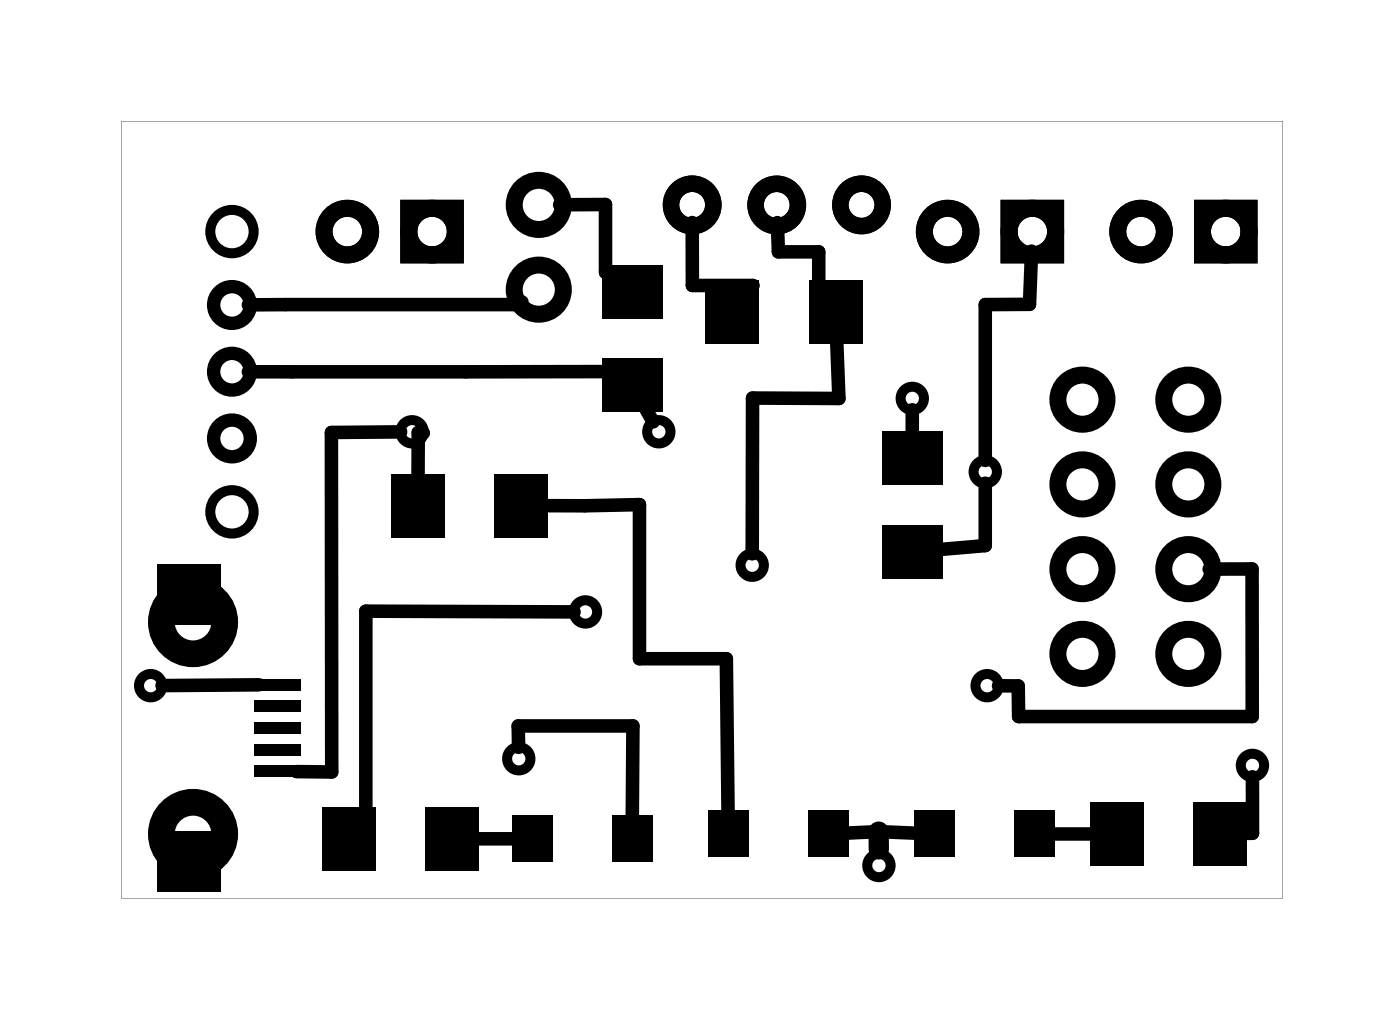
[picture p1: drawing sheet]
<svg xmlns="http://www.w3.org/2000/svg" width="42mm" height="31mm" viewBox="0 0 42 31" stroke-linecap="round" stroke-linejoin="round" font-family="sans-serif">
<g fill="#000">
<path d="M4.7 16.9h1.9v1.8h-1.9zM11.7 14.2h1.6v1.9h-1.6zM14.8 14.2h1.6v1.9h-1.6zM18.1 7.9h1.8v1.6h-1.8zM18.1 10.7h1.8v1.6h-1.8zM21.2 8.4h1.6v1.9h-1.6zM24.3 8.4h1.6v1.9h-1.6zM26.5 12.9h1.8v1.6h-1.8zM26.5 15.7h1.8v1.6h-1.8zM4.7 24.9h1.9v1.8h-1.9zM7.6 22.9h1.4v.4h-1.4zM7.6 20.3h1.4v.4h-1.4z"/>
<path d="M7.6 22.3h1.4v.3h-1.4zM7.6 21.6h1.4v.4h-1.4zM7.6 21h1.4v.3h-1.4zM9.7 24.2h1.6v1.9h-1.6zM12.8 24.2h1.6v1.9h-1.6zM15.4 24.4h1.2v1.4h-1.2zM18.4 24.4h1.2v1.4h-1.2zM21.2 24.3h1.2v1.4h-1.2zM24.2 24.3h1.2v1.4h-1.2zM27.4 24.3h1.2v1.4h-1.2zM30.4 24.3h1.2v1.4h-1.2zM32.7 24h1.6v1.9h-1.6z"/>
<path d="M35.8 24h1.6v1.9h-1.6z"/>
<path d="M3.6 3.6h34.9v23.3h-34.9zM3.6 3.6v23.3h34.9v-23.3z"/>
</g>
<g fill="none" stroke="#000" stroke-width=".3">
<circle cx="7" cy="6.9" r=".65"/>
<circle cx="7" cy="15.3" r=".65"/>
<circle cx="12.4" cy="12.9" r=".35"/>
<circle cx="17.6" cy="18.3" r=".35"/>
<circle cx="19.8" cy="12.9" r=".35"/>
<circle cx="22.6" cy="16.9" r=".35"/>
<circle cx="27.4" cy="11.9" r=".35"/>
<circle cx="29.5" cy="14.1" r=".35"/>
<circle cx="4.5" cy="20.6" r=".35"/>
<circle cx="15.6" cy="22.7" r=".35"/>
<circle cx="26.4" cy="25.9" r=".35"/>
<circle cx="29.6" cy="20.6" r=".35"/>
<circle cx="37.6" cy="22.9" r=".35"/>
</g>
<g fill="none" stroke="#000" stroke-width=".49">
<circle cx="20.8" cy="6.1" r=".64"/>
<circle cx="23.3" cy="6.1" r=".64"/>
<circle cx="25.8" cy="6.1" r=".64"/>
</g>
<g fill="none" stroke="#000" stroke-width=".4">
<circle cx="7" cy="11.1" r=".55"/>
<circle cx="7" cy="13.1" r=".55"/>
<circle cx="7" cy="9.1" r=".55"/>
</g>
<g fill="none" stroke="#000" stroke-width=".8" stroke-linecap="butt">
<circle cx="5.8" cy="18.6" r=".95"/>
<circle cx="5.8" cy="25" r=".95"/>
</g>
<g fill="none" stroke="#000" stroke-width=".51">
<path d="M12.3 6.2h1.4v1.4h-1.4zM30.3 6.2h1.4v1.4h-1.4zM36.1 6.2h1.4v1.4h-1.4z"/>
<circle cx="10.4" cy="6.9" r=".7"/>
<circle cx="13" cy="6.9" r=".7"/>
<circle cx="16.2" cy="8.7" r=".74"/>
<circle cx="16.2" cy="6.1" r=".74"/>
<circle cx="28.4" cy="6.9" r=".7"/>
<circle cx="31" cy="6.9" r=".7"/>
<circle cx="32.5" cy="14.5" r=".74"/>
<circle cx="32.5" cy="12" r=".74"/>
<circle cx="32.5" cy="19.6" r=".74"/>
<circle cx="32.5" cy="17.1" r=".74"/>
<circle cx="34.2" cy="6.9" r=".7"/>
<circle cx="35.6" cy="14.5" r=".74"/>
<circle cx="35.6" cy="12" r=".74"/>
<circle cx="35.6" cy="19.6" r=".74"/>
<circle cx="35.6" cy="17.1" r=".74"/>
<circle cx="36.8" cy="6.9" r=".7"/>
</g>
<g fill="none" stroke="#000" stroke-width=".41">
<path d="M7.4 11.1l10.8 .1M12 12.9l-2.1 .1v10.1h-1M12.7 13h-.2v1.3M15.7 9l-.2 .1h-8.1M16.3 15.2l2.9-.1v4.6h2.6v4.7M16.8 6.1h1.4v2.1M17.2 18.3h-6.2v6.5l-.5 .3M19.3 12.2l.3 .4M20.8 6.7v1.9h1.8l-.6 .7M23.3 6.7v.8h1.3v1.1l.5 .7M25.1 10.2l.1 1.7h-2.6v4.7M27.4 12.3v.8"/>
<path d="M29.5 14.5v1.9l-1.4 .1M30.9 7.5v1.6h-1.4v4.7M36.3 17.1h1.2l.1 4.4h-7.1v-.9h-.6M7.8 20.5h-2.9M14.2 25.1h1.3M15.6 22.4l-.1-.6h3.5v2.8M25.3 25h2.3M31.5 25h1.3M37.6 23.3v1.7h-.4"/>
</g>
<path d="M26.3 24.9l.1 .6" fill="none" stroke="#000" stroke-width=".61"/>
</svg>
